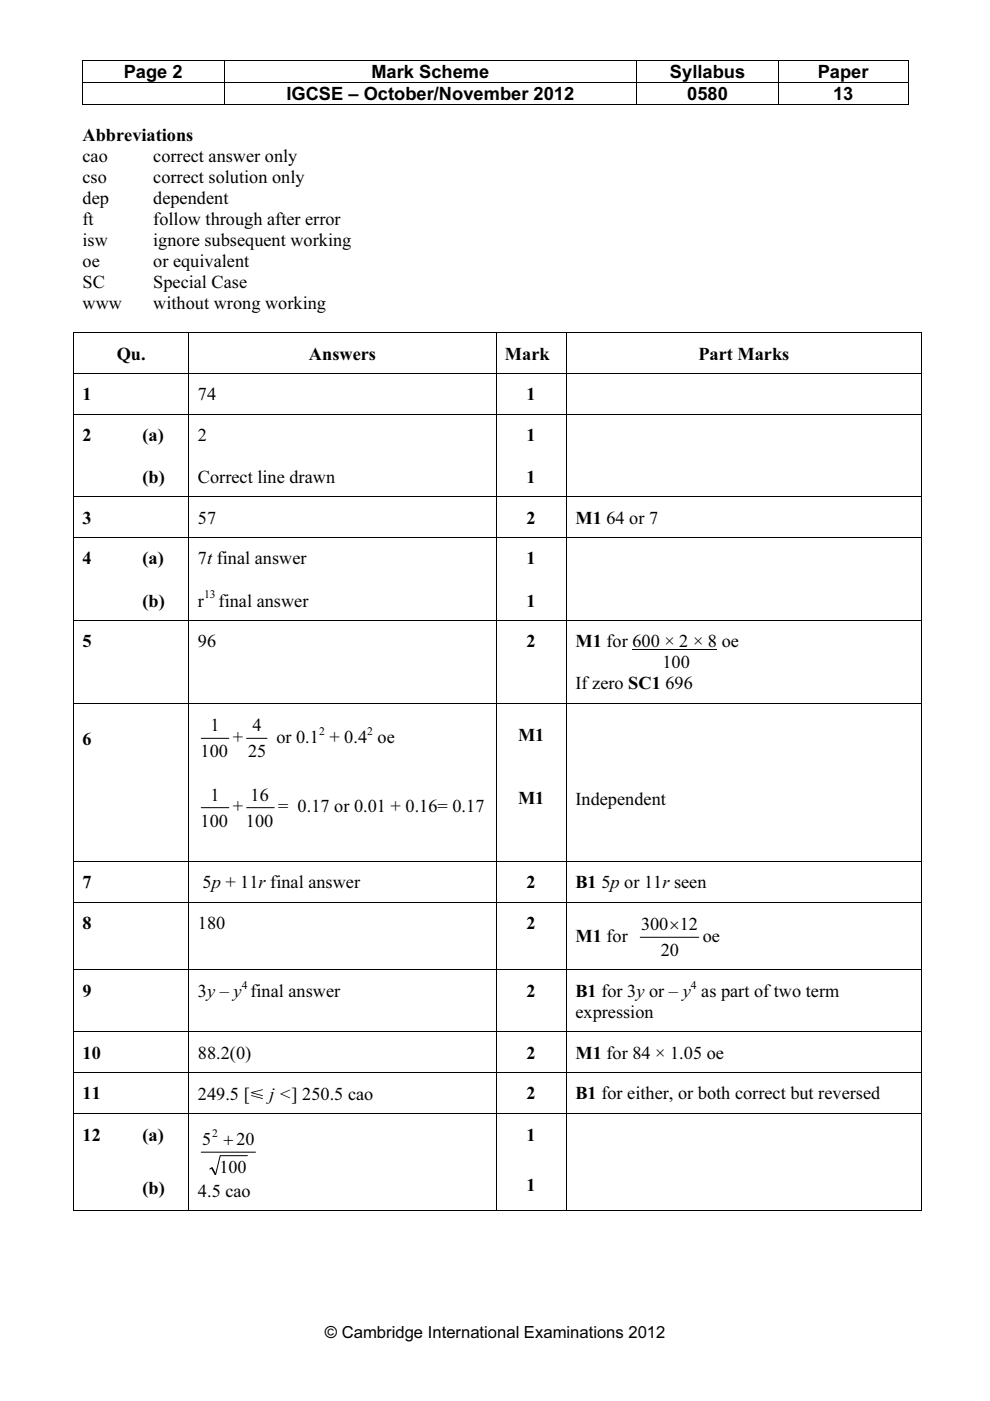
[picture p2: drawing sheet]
<svg xmlns="http://www.w3.org/2000/svg" width="210mm" height="297mm" viewBox="0 0 210 297" stroke-linecap="round" stroke-linejoin="round" font-family="sans-serif">
<defs><g id="words">
<g font-size="3.9">
<text x="26.2" y="16.6">Page 2</text>
<text x="78.7" y="16.6">Mark Scheme</text>
<text x="142" y="16.6">Syllabus</text>
<text x="173.4" y="16.6">Paper</text>
<text x="60.7" y="21.2">IGCSE – October/November 2012</text>
<text x="145.7" y="21.2">0580</text>
<text x="176.6" y="21.2">13</text>
<text x="17.5" y="29.9">Abbreviations</text>
<text x="17.5" y="34.3">cao</text>
<text x="32.5" y="34.3">correct answer only</text>
<text x="17.5" y="38.8">cso</text>
<text x="32.5" y="38.8">correct solution only</text>
<text x="17.5" y="43.3">dep</text>
<text x="17.5" y="47.7">ft</text>
<text x="32.5" y="43.3">dependent</text>
<text x="32.5" y="47.7">follow through after error</text>
<text x="17.5" y="52.2">isw</text>
<text x="32.5" y="52.2">ignore subsequent working</text>
<text x="17.5" y="56.6">oe</text>
<text x="32.5" y="56.6">or equivalent</text>
<text x="17.5" y="61.1">SC</text>
<text x="17.5" y="65.6">www</text>
<text x="32.5" y="65.6">without wrong working</text>
<text x="32.5" y="61.1">Special Case</text>
<text x="24.8" y="76.3">Qu.</text>
<text x="65.5" y="76.3">Answers</text>
<text x="107.1" y="76.3">Mark</text>
<text x="148.1" y="76.3">Part Marks</text>
<text x="17.5" y="84.9">1</text>
<text x="42" y="84.9">74</text>
<text x="111.7" y="84.9">1</text>
<text x="17.5" y="93.5">2</text>
<text x="30.2" y="93.5">(a)</text>
<text x="42" y="93.5">2</text>
<text x="111.7" y="93.5">1</text>
<text x="30.2" y="102.4">(b)</text>
<text x="42" y="102.4">Correct line drawn</text>
<text x="111.7" y="102.4">1</text>
<text x="17.5" y="111.1">3</text>
<text x="42" y="111.1">57</text>
<text x="111.7" y="111.1">2</text>
<text x="122" y="111.1">M1 64 or 7</text>
<text x="17.5" y="119.7">4</text>
<text x="30.2" y="119.7">(a)</text>
<text x="42" y="119.7">7t final answer</text>
<text x="111.7" y="119.7">1</text>
<text x="30.2" y="128.6">(b)</text>
<text x="42" y="128.6">r</text>
<text x="46.4" y="128.6">final answer</text>
<text x="111.7" y="128.6">1</text>
<text x="17.5" y="137.2">5</text>
<text x="42" y="137.2">96</text>
<text x="111.7" y="137.2">2</text>
<text x="122" y="137.2">M1 for 600 × 2 × 8 oe</text>
<text x="140.4" y="141.7">100</text>
<text x="122" y="146.2">If zero SC1</text>
<text x="141.1" y="146.2">696</text>
<text x="44.6" y="155.1">1</text>
<text x="53.5" y="155.1">4</text>
<text x="17.5" y="158">6</text>
<text x="42.5" y="160.6">100</text>
<text x="49.4" y="157.5">+</text>
<text x="52.6" y="160.6">25</text>
<text x="58.6" y="157.5">or 0.1 + 0.4 oe</text>
<text x="109.8" y="157.2">M1</text>
<text x="44.6" y="169.8">1</text>
<text x="49.4" y="172.2">+</text>
<text x="53.1" y="169.8">16</text>
<text x="59" y="172.2">= 0.17 or 0.01 + 0.16= 0.17</text>
<text x="109.8" y="170.5">M1</text>
<text x="122" y="170.6">Independent</text>
<text x="42.5" y="175.3">100</text>
<text x="52.2" y="175.3">100</text>
<text x="17.5" y="188.3">7</text>
<text x="42.9" y="188.3">5p+ 11r final answer</text>
<text x="111.7" y="188.3">2</text>
<text x="122" y="188.3">B1 5por 11r seen</text>
<text x="17.5" y="197">8</text>
<text x="42" y="197">180</text>
<text x="111.7" y="197">2</text>
<text x="135.9" y="197.2">300×12</text>
<text x="122" y="199.7">M1 for</text>
<text x="140.1" y="202.7">20</text>
<text x="149" y="199.7">oe</text>
<text x="17.5" y="211.4">9</text>
<text x="42" y="211.4">3y– y final answer</text>
<text x="111.7" y="211.4">2</text>
<text x="122" y="211.4">B1 for 3yor – y as part of two term</text>
<text x="122" y="215.8">expression</text>
<text x="17.5" y="224.4">10</text>
<text x="42" y="224.4">88.2(0)</text>
<text x="111.7" y="224.4">2</text>
<text x="122" y="224.4">M1 for 84 × 1.05 oe</text>
<text x="17.5" y="233.1">11</text>
<text x="42" y="233.3">249.5 [Y j &lt;] 250.5 cao</text>
<text x="111.7" y="233.1">2</text>
<text x="122" y="233.1">B1 for either, or both correct but reversed</text>
<text x="17.5" y="241.9">12</text>
<text x="30.2" y="241.9">(a)</text>
<text x="111.7" y="241.9">1</text>
<text x="30.2" y="253.2">(b)</text>
<text x="42" y="253.8">4.5 cao</text>
<text x="111.7" y="252.5">1</text>
</g>
<g font-size="3.8">
<text x="42.8" y="242.7">5 + 20</text>
<text x="46.5" y="248.7">100</text>
</g>
<text font-size="3.5" x="68.9" y="283.6">© Cambridge International Examinations 2012</text>
<g font-size="2.5">
<text x="43.3" y="126.9">13</text>
<text x="67.6" y="155.8">2</text>
<text x="77.9" y="155.8">2</text>
<text x="51.2" y="209.6">4</text>
<text x="146.5" y="209.6">4</text>
</g>
<text font-size="2.4" x="45" y="241">2</text>
</g></defs>
<g fill="#000">
<path d="M17.4 12.7h.2v.2h-.2zM17.4 17.4h.2v.2h-.2zM47.4 12.7h.2v.2h-.2zM47.4 17.4h.2v.2h-.2zM134.9 12.7h.2v.2h-.2zM134.9 17.4h.2v.2h-.2zM164.9 12.7h.2v.2h-.2zM164.9 17.4h.2v.2h-.2zM192.4 12.7h.2v.2h-.2zM192.4 17.4h.2v.2h-.2zM192.4 22h.2v.2h-.2zM195.3 70.5h.1v.1h-.1z"/>
<path d="M195.3 256.6h.1v.2h-.1z"/>
</g>
<g fill="none" stroke="#000" stroke-width=".21">
<path d="M17.4 12.8h30M17.5 12.9v4.5M17.5 17.6v4.6M17.6 17.5h29.8M47.5 12.9v4.5M47.5 17.6v4.6M47.6 12.8h87.3M47.6 17.5h87.3M135 12.9v4.5M135 17.6v4.6M135.1 12.8h29.8M135.1 17.5h29.8"/>
<path d="M165 12.9v4.5M165 17.6v4.6M165.1 12.8h27.3M165.1 17.5h27.3M192.5 12.9v4.5M192.5 17.6v4.6M17.4 22.1h30M47.6 22.1h87.3M135.1 22.1h29.8M165.1 22.1h27.3M15.5 70.6h24.5M15.6 70.5v186.3"/>
<path d="M15.7 79.2h24.3M40.1 70.5v186.3M40.1 70.6h65M40.1 79.2h65M105.2 70.5v186.3M105.2 70.6h14.8M105.2 79.2h14.8M120.1 70.5v186.3M120.2 70.6h75.1M120.2 79.2h75.1M195.3 70.5v186.3M15.7 87.8h24.3"/>
<path d="M40.1 87.8h65M105.2 87.8h14.8M120.2 87.8h75.1M15.7 105.4h24.3M15.7 114h24.3M40.1 105.4h65M40.1 114h65M105.2 105.4h14.8M105.2 114h14.8M120.2 105.4h75.1M120.2 114h75.1M15.7 131.5h24.3"/>
<path d="M40.1 131.5h65M105.2 131.5h14.8M120.2 131.5h75.1M134.1 137.7h17.9M15.7 149.1h24.3M40.1 149.1h65M42.7 156.5h5.8M52.3 156.5h4.3M105.2 149.1h14.8M120.2 149.1h75.1M42.7 171.2h5.8M52.3 171.2h5.8"/>
<path d="M15.7 182.6h24.3M15.7 191.2h24.3M40.1 182.6h65M40.1 191.2h65M105.2 182.6h14.8M105.2 191.2h14.8M120.2 182.6h75.1M120.2 191.2h75.1M135.7 198.7h12.5M15.7 205.6h24.3M15.7 218.7h24.3M40.1 205.6h65"/>
<path d="M40.1 218.7h65M105.2 205.6h14.8M105.2 218.7h14.8M120.2 205.6h75.1M120.2 218.7h75.1M15.7 227.4h24.3M15.7 236.2h24.3M40.1 227.4h65M40.1 236.2h65M105.2 227.4h14.8M105.2 236.2h14.8M120.2 227.4h75.1"/>
<path d="M120.2 236.2h75.1M15.5 256.7h24.5M40.1 256.7h65M42.7 244.3h11.5M44.9 247.6l-.4 .3M52.4 245h-5.7l-1 4M105.2 256.7h14.8M120.2 256.7h75.1"/>
</g>
<path d="M44.9 247.7l.8 1.3" fill="none" stroke="#000" stroke-width=".35"/>
<use href="#words"/>
</svg>
